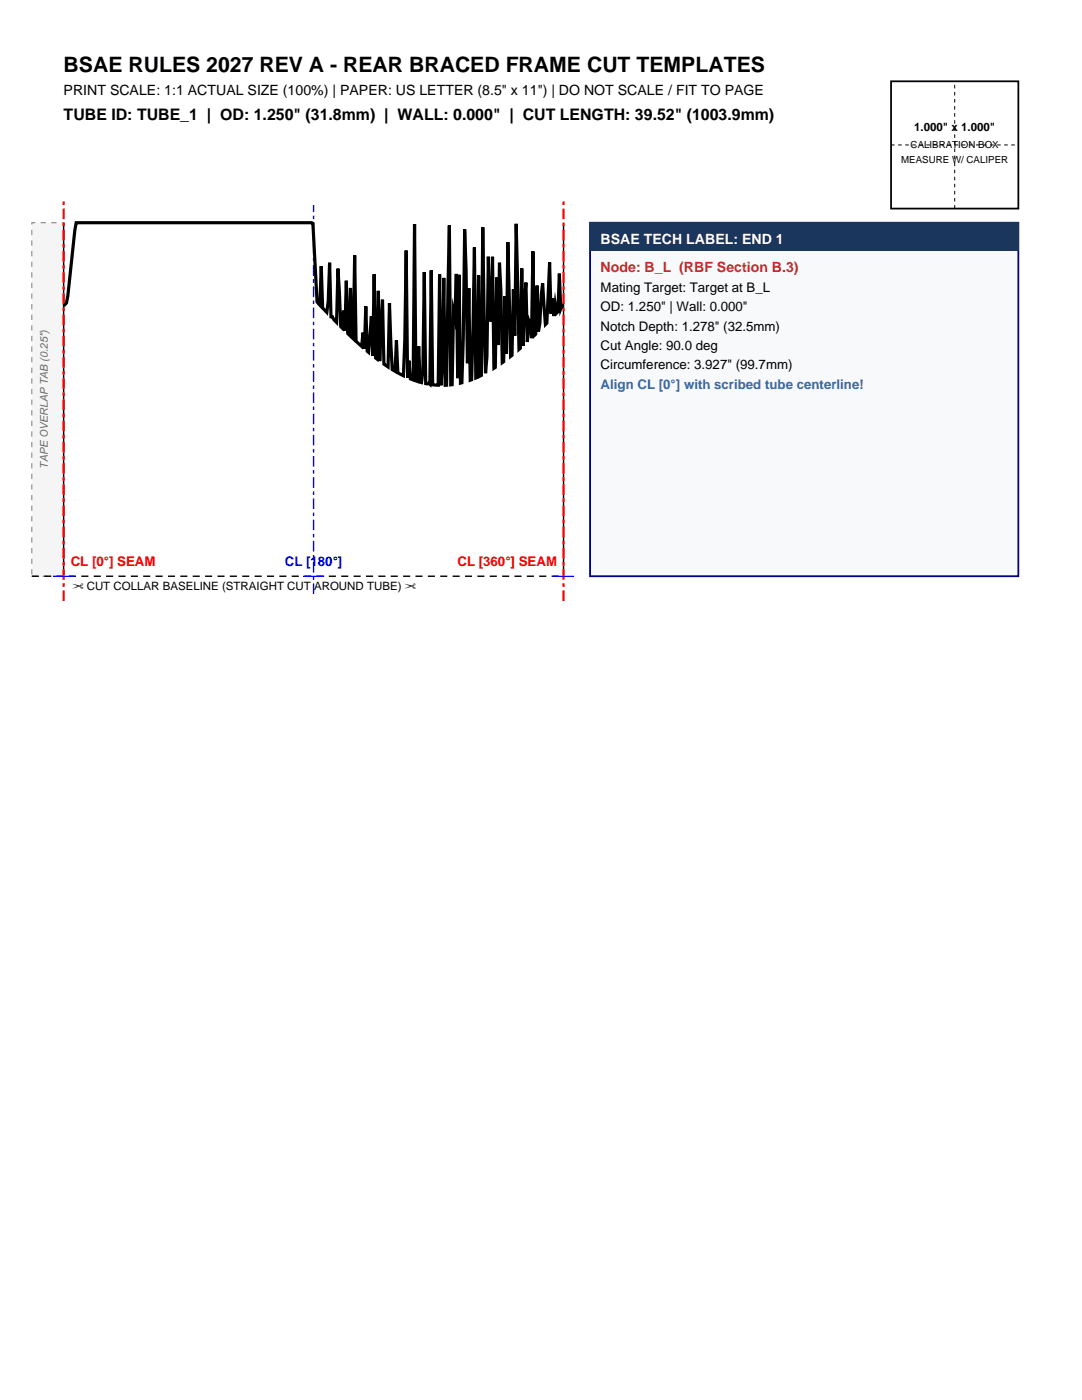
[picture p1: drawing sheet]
<svg xmlns="http://www.w3.org/2000/svg" width="216mm" height="279mm" viewBox="0 0 216 279" stroke-linecap="round" stroke-linejoin="round" font-family="sans-serif">
<defs><g id="words">
<text font-size="4.2" x="12.7" y="14.5">BSAE RULES 2027 REV A - REAR BRACED FRAME CUT TEMPLATES</text>
<text font-size="3.2" x="12.7" y="24">TUBE ID: TUBE_1 | OD: 1.250&quot; (31.8mm) | WALL: 0.000&quot; | CUT LENGTH: 39.52&quot; (1003.9mm)</text>
<text font-size="2.8" x="12.7" y="19.1">PRINT SCALE: 1:1 ACTUAL SIZE (100%) | PAPER: US LETTER (8.5&quot; x 11&quot;) | DO NOT SCALE / FIT TO PAGE</text>
<text font-size="2.8" fill="#fff" x="119.9" y="48.7">BSAE TECH LABEL: END 1</text>
<text font-size="2.8" fill="#c53030" x="119.9" y="54.3">Node: B_L (RBF Section B.3)</text>
<g font-size="2.6">
<text x="119.9" y="58.2">Mating Target: Target at B_L</text>
<text x="119.9" y="62.1">OD: 1.250&quot; | Wall: 0.000&quot;</text>
<text x="119.9" y="66">Notch Depth: 1.278&quot; (32.5mm)</text>
<text x="119.9" y="69.8">Cut Angle: 90.0 deg</text>
<text x="119.9" y="73.7">Circumference: 3.927&quot; (99.7mm)</text>
</g>
<text font-size="2.6" fill="#2b6cb0" x="119.9" y="77.6">Align CL [0°] with scribed tube centerline!</text>
<g font-size="2.6" fill="#f00">
<text x="14.1" y="112.9">CL [0°] SEAM</text>
<text x="91.3" y="112.9">CL [360°] SEAM</text>
</g>
<text font-size="2.6" fill="#00f" x="56.8" y="112.9">CL [180°]</text>
<g font-size="2.3">
<text x="182.4" y="26.1">1.000&quot; x 1.000&quot;</text>
<text x="14.5" y="117.8">✂ CUT COLLAR BASELINE (STRAIGHT CUT AROUND TUBE) ✂</text>
</g>
<text font-size="2.1" fill="#696969" x="9.5" y="93.6" transform="rotate(-90 9.5 93.6)">TAPE OVERLAP TAB (0.25&quot;)</text>
<g font-size="1.9">
<text x="181.7" y="29.6">CALIBRATION BOX</text>
<text x="179.8" y="32.5">MEASURE W/ CALIPER</text>
</g>
</g></defs>
<path d="M177.8 16.2h25.4v25.4h-25.4z" fill="none" stroke="#000" stroke-width=".35"/>
<path d="M177.8 28.9h25.4M190.5 41.6v-25.4" fill="none" stroke="#000" stroke-width=".2" stroke-dasharray=".7 .7" stroke-linecap="butt"/>
<path d="M6.3 44.4h6.4v70.6h-6.4z" fill-rule="evenodd" fill="#f5f5f5" stroke="#808080" stroke-width=".2" stroke-dasharray="1.1 1.1" stroke-linecap="butt"/>
<path d="M6.3 115h106.1" fill="none" stroke="#000" stroke-width=".28" stroke-dasharray="1.4 1.1" stroke-linecap="butt"/>
<path d="M12.7 44.4v70.6M112.4 44.4v70.6" fill="none" stroke="#000" stroke-width=".28"/>
<path d="M12.7 119.9v-80.4M112.4 119.9v-80.4" fill="none" stroke="#f00" stroke-width=".42" stroke-dasharray="2.1 .7 .7 .7" stroke-linecap="butt"/>
<path d="M62.6 118.5v-77.6" fill="none" stroke="#00f" stroke-width=".28" stroke-dasharray="2.1 .7 .7 .7" stroke-linecap="butt"/>
<path d="M10.6 115h4.2M60.5 115h4.2M110.3 115h4.3" fill="none" stroke="#00f" stroke-width=".21"/>
<path d="M12.7 61.1l.6-.6 .2-1.4 1.7-14.7h47l.2 .2 .9 15.6 .5 .7 .3-7.8 .3 8.4 .8 .8 .3-2.1 .3-7.8 .2 10.8h.3l.3 .6 .6 .5 .2-10.7 .6 11.6 .3 .3 .2-3.5 .3 4 .3-10 .3 10.5 .3 .3 .2-9.3 .3 9.8 .3 .3 .3-16.7 .2 17.2 1.2 1 .2-2.7 .3 3.2 .3-8.5 .3 9 .2 .2 .6-7.2 .3 7.9 .3-16.3 .2 16.7 .3 .3 .3-13.7 .3 14.1 .5-12.3 .3 12.9 .8 .5 .3-12.7 .6 13.3 .5 .3 .3-6.2 .3 6.5 1.1 .6 .3-7 .2-18 .3 25.4 .3-3.4 .3 3.6 .5 .2 .3-31.1 .3 31.3 .3 .1 .2-7 .3 7.2 .3 .1 .3-2.4 .3-19.7 .2 22.3 .6-.1 .3 .2 .3-22.7 .2 22.8 1.1 .1 .3-22.1 .3 22.1 .3-4 .3-17.4 .2 21.4h.3l.6-31.9 .2 31.8h.3l.3-14.7 .3 1.3 .3-8.7 .2 20.8 .3-20.7 .3 21.7 .3-.1 .2-8.8 .3-21.8 .3 8 .3 18.7 .3-15 .2 18.4 .3-.1 .6-26.4 .2 26 .3-.1 .3-20.4 .3 20.2 .3-.2 .2-29.5 .6 29.1 .3-3.3 .2-20 .3 11.2 .3 1.8 .3-13 .3 22.3 .2-.2 .3-17.9 .3 13.5 .3-16.5 .2 5.6 .3 14.4 .3-.2 .3-13.1 .3 11.5 .2-22.3 .6 22.8 .3-.2 .2-13.1 .3 9.2 .3-22.3 .6 25 .2-.2 .3-15.9 .3 15.4 .3-9.2 .2-3.4 .3 11.9 .3-4.5 .3 .6 .3 3.1 .2-17.3 .3 16.8 .3-.3 .3-9.7 .2 9.2 .3-1.7 .3-5.7 .3-2.2 .5 8.2 .3-.3 .6-12.1 .2 10.2 .3-3.1 .3 3.6 .3-2.5 .3 1.9 .2-.3 .3-7.6 .3 7 .3-.7 .2 .2" fill="none" stroke="#000" stroke-width=".63" stroke-linecap="butt"/>
<path d="M117.7 44.4h85.5v70.6h-85.5z" fill-rule="evenodd" fill="#f8f9fa" stroke="#000080" stroke-width=".35"/>
<path d="M117.7 44.4h85.5v5.7h-85.5z" fill-rule="evenodd" fill="#1a365d"/>
<use href="#words"/>
</svg>
